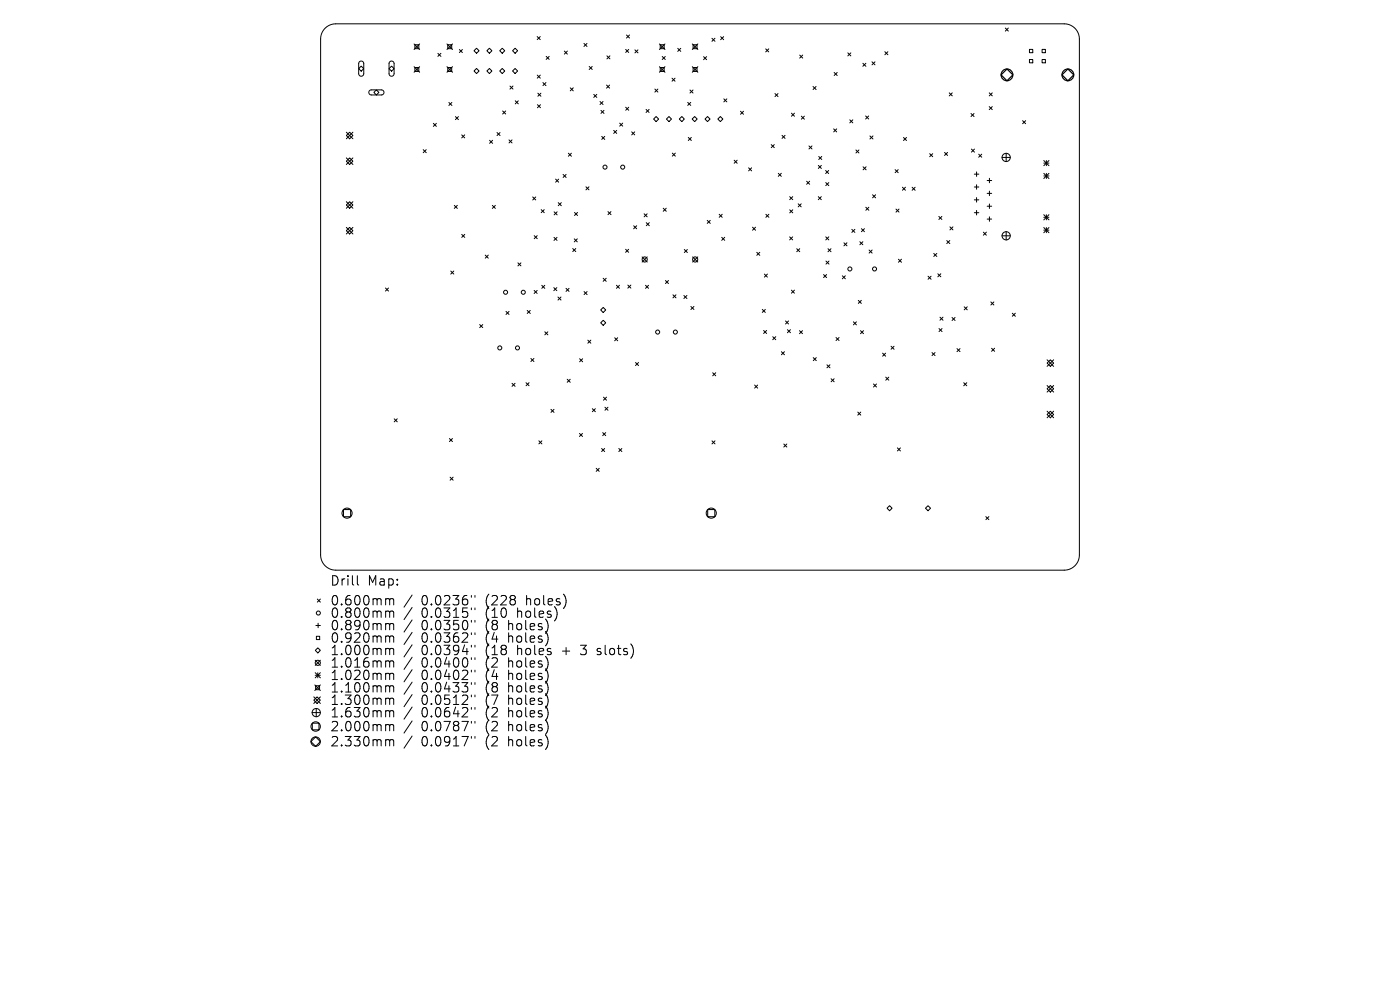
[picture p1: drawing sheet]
<svg xmlns="http://www.w3.org/2000/svg" width="297mm" height="210mm" viewBox="0 0 297 210" stroke-linecap="round" stroke-linejoin="round" font-family="sans-serif">
<defs><g id="words">
<g font-size="2.8">
<text x="70" y="124.5">Drill</text>
<text x="78" y="124.5">Map:</text>
<text x="70" y="128.7">0.600mm</text>
<text x="70" y="131.3">0.800mm</text>
<text x="89.4" y="128.7">0.0236&quot;</text>
<text x="89.4" y="131.3">0.0315&quot;</text>
<text x="103.1" y="128.7">(228</text>
<text x="103.1" y="131.3">(10</text>
<text x="110" y="131.3">holes)</text>
<text x="111.9" y="128.7">holes)</text>
<text x="70" y="134">0.890mm</text>
<text x="70" y="136.6">0.920mm</text>
<text x="89.4" y="134">0.0350&quot;</text>
<text x="89.4" y="136.6">0.0362&quot;</text>
<text x="103.1" y="134">(8</text>
<text x="103.1" y="136.6">(4</text>
<text x="108.1" y="134">holes)</text>
<text x="108.1" y="136.6">holes)</text>
<text x="70" y="139.3">1.000mm</text>
<text x="70" y="141.9">1.016mm</text>
<text x="89.4" y="139.3">0.0394&quot;</text>
<text x="89.4" y="141.9">0.0400&quot;</text>
<text x="103.1" y="139.3">(18</text>
<text x="103.1" y="141.9">(2</text>
<text x="108.1" y="141.9">holes)</text>
<text x="110" y="139.3">holes</text>
<text x="119.7" y="139.3">+</text>
<text x="123.9" y="139.3">3</text>
<text x="127.6" y="139.3">slots)</text>
<text x="70" y="144.5">1.020mm</text>
<text x="70" y="147.2">1.100mm</text>
<text x="70" y="149.8">1.300mm</text>
<text x="89.4" y="144.5">0.0402&quot;</text>
<text x="89.4" y="147.2">0.0433&quot;</text>
<text x="89.4" y="149.8">0.0512&quot;</text>
<text x="103.1" y="144.5">(4</text>
<text x="103.1" y="147.2">(8</text>
<text x="103.1" y="149.8">(7</text>
<text x="108.1" y="144.5">holes)</text>
<text x="108.1" y="147.2">holes)</text>
<text x="108.1" y="149.8">holes)</text>
<text x="70" y="152.5">1.630mm</text>
<text x="70" y="155.4">2.000mm</text>
<text x="89.4" y="152.5">0.0642&quot;</text>
<text x="89.4" y="155.4">0.0787&quot;</text>
<text x="103.1" y="152.5">(2</text>
<text x="103.1" y="155.4">(2</text>
<text x="108.1" y="152.5">holes)</text>
<text x="108.1" y="155.4">holes)</text>
<text x="70" y="158.6">2.330mm</text>
<text x="89.4" y="158.6">0.0917&quot;</text>
<text x="103.1" y="158.6">(2</text>
<text x="108.1" y="158.6">holes)</text>
</g>
</g></defs>
<g fill="none" stroke="#000" stroke-width=".21">
<path d="M69 5.9l1-.6 1.2-.2h154.6a3.2 3.2 0 0 1 3.2 3.2v109.4a3.2 3.2 0 0 1-3.2 3.3h-154.6a3.2 3.2 0 0 1-3.2-3.3v-109.4l.2-1.1zM76.2 13.1l.6-.1 .4 .4v2.3l-.5 .5-.4-.1-.2-.4v-2.3zM76.6 14l.6 .6-.6 .5-.5-.5zM78.4 19.2l.3-.1h2.3l.4 .2v.4l-.4 .4h-2.3l-.4-.3zM79.8 19.1l.6 .5-.6 .5-.5-.5zM82.5 14.6l.6-.6 .5 .6-.5 .5zM82.7 13.1l.5-.1 .4 .4v2.3l-.4 .5-.4-.1-.3-.4v-2.3zM87.8 9.3l1.2 1.2M87.8 14.1l1.2 1.2M88 9.5h.9v.8h-.9zM88 14.3h.9v.9h-.9zM89 9.3l-1.2 1.2"/>
<path d="M89 14.1l-1.2 1.2M92.9 11.3l.6 .7M93.5 11.3l-.6 .7M94.8 9.3l1.2 1.2M94.8 14.1l1.2 1.2M95 9.5h.8v.8h-.8zM95 14.3h.8v.9h-.8zM96 9.3l-1.2 1.2M96 14.1l-1.2 1.2M97.5 10.5l.6 .6M98.1 10.5l-.6 .6M100.6 10.8l.5-.6 .5 .6-.5 .5z"/>
<path d="M100.6 15.1l.5-.6 .5 .6-.5 .5zM103.3 15.1l.5-.6 .6 .6-.6 .5zM103.8 10.2l.6 .6-.6 .5-.5-.5zM106 15.1l.5-.6 .6 .6-.6 .5zM106.5 10.2l.6 .6-.6 .5-.5-.5zM108.2 18.3l.6 .6M108.7 15.1l.6-.6 .5 .6-.5 .5zM108.8 18.3l-.6 .6M109.3 10.2l.5 .6-.5 .5-.6-.5zM114 7.8l.6 .6M114 15.9l.6 .7M114.1 19.8l.6 .6"/>
<path d="M114.6 7.8l-.6 .6M114.6 15.9l-.6 .7M114.7 19.8l-.6 .6M115.2 17.5l.6 .7M115.8 17.5l-.6 .7M115.9 12l.6 .6M116.5 12l-.6 .6M119.7 10.8l.7 .7M120.4 10.8l-.7 .7M121 18.6l.6 .7M121.6 18.6l-.6 .7M123.9 9.2l.6 .7"/>
<path d="M124.5 9.2l-.6 .7M125 14.1l.6 .6M125.6 14.1l-.6 .6M128.7 18l.6 .7M128.8 11.8l.6 .7M129.3 18l-.6 .7M129.4 11.8l-.6 .7M132.7 10.5l.7 .6M132.9 7.4l.7 .7M133.4 10.5l-.7 .6M133.6 7.4l-.7 .7M134.7 10.6l.6 .6"/>
<path d="M135.3 10.6l-.6 .6M138.9 18.9l.7 .6M139.6 18.9l-.7 .6M139.9 14.1l1.2 1.2M139.9 9.3l1.2 1.2M140.1 9.5h.8v.8h-.8zM140.1 14.3h.8v.9h-.8zM140.5 12l.6 .6M141.1 9.3l-1.2 1.2M141.1 14.1l-1.2 1.2M141.1 12l-.6 .6M142.6 16.6l.6 .6"/>
<path d="M143.2 16.6l-.6 .6M143.8 10.3l.6 .6M144.4 10.3l-.6 .6M146.4 19.1l.6 .6M146.9 9.3l1.1 1.2M146.9 14.1l1.1 1.2M147 19.1l-.6 .6M147 9.5h.9v.8h-.9zM147 14.3h.9v.9h-.9zM148 9.3l-1.1 1.2M148 14.1l-1.1 1.2M149.3 12l.6 .7"/>
<path d="M149.9 12l-.6 .7M151 8.1l.7 .7M151.7 8.1l-.7 .7M152.9 7.8l.6 .6M153.5 7.8l-.6 .6M162.4 10.4l.7 .6M163.1 10.4l-.7 .6M164.4 19.8l.7 .7M165.1 19.8l-.7 .7M169.7 11.7l.6 .6M170.3 11.7l-.6 .6M172.5 18.3l.6 .7"/>
<path d="M173.1 18.3l-.6 .7M177 15.4l.6 .6M177.6 15.4l-.6 .6M179.9 11.2l.6 .7M180.5 11.2l-.6 .7M183 13.4l.7 .7M183.7 13.4l-.7 .7M185 13.1l.6 .7M185.6 13.1l-.6 .7M187.7 11l.7 .6M188.4 11l-.7 .6M201.4 19.7l.6 .6"/>
<path d="M202 19.7l-.6 .6M209.9 19.7l.6 .6M210.5 19.7l-.6 .6M213.3 6l.6 .6M213.9 6l-.6 .6M218.4 10.5h.7v.7h-.7zM218.4 12.6h.7v.7h-.7zM221.1 10.5h.7v.7h-.7zM221.1 12.6h.7v.7h-.7zM73.5 34.2l.7-.7 .7 .7-.7 .7zM73.5 28l1.4 1.4M73.5 33.5l1.4 1.4"/>
<path d="M74.2 28l.7 .7-.7 .7-.7-.7zM74.9 28l-1.4 1.4M74.9 33.5l-1.4 1.4M89.8 31.7l.6 .7M90.4 31.7l-.6 .7M91.9 26.2l.7 .6M92.6 26.2l-.7 .6M95.2 21.7l.7 .7M95.9 21.7l-.7 .7M96.6 24.7l.7 .7M97.3 24.7l-.7 .7M97.9 28.6l.7 .7"/>
<path d="M98.6 28.6l-.7 .7M103.9 29.8l.6 .6M104.5 29.8l-.6 .6M105.4 28.1l.7 .7M106.1 28.1l-.7 .7M106.6 23.5l.7 .7M107.3 23.5l-.7 .7M108 29.7l.6 .6M108.6 29.7l-.6 .6M109.3 21.4l.7 .6M110 21.4l-.7 .6M114 22.2l.7 .7"/>
<path d="M114.7 22.2l-.7 .7M117.9 38l.6 .6M118.5 38l-.6 .6M119.5 37l.6 .6M120.1 37l-.6 .6M120.6 32.5l.6 .6M121.2 32.5l-.6 .6M124.3 39.6l.6 .7M124.9 39.6l-.6 .7M126 20l.6 .7M126.6 20l-.6 .7M127.3 21.5l.6 .7"/>
<path d="M127.5 23.4l.6 .7M127.7 28.9l.6 .7M127.9 21.5l-.6 .7M128.1 23.4l-.6 .7M128.3 28.9l-.6 .7M130.2 27.7l.6 .6M130.8 27.7l-.6 .6M131.5 26.1l.6 .7M132.1 26.1l-.6 .7M132.7 22.7l.7 .7M133.4 22.7l-.7 .7M134 28l.7 .6"/>
<path d="M134.7 28l-.7 .6M137.1 23.2l.6 .7M137.7 23.2l-.6 .7M139.2 24.7l.5 .6-.5 .5-.5-.5zM141.9 24.7l.6 .6-.6 .5-.5-.5zM142.6 32.5l.7 .6M143.3 32.5l-.7 .6M144.1 25.3l.5-.6 .6 .6-.6 .5zM145.9 21.7l.6 .7M146 29.2l.7 .6M146.5 21.7l-.6 .7M146.7 29.2l-.7 .6"/>
<path d="M146.8 25.3l.6-.6 .5 .6-.5 .5zM150.1 24.7l.5 .6-.5 .5-.5-.5zM152.8 24.7l.6 .6-.6 .5-.5-.5zM153.6 21l.6 .6M154.2 21l-.6 .6M155.7 34l.7 .6M156.4 34l-.7 .6M157.1 23.6l.6 .6M157.7 23.6l-.6 .6M158.8 35.6l.7 .6M159.5 35.6l-.7 .6M163.6 30.7l.7 .6"/>
<path d="M164.3 30.7l-.7 .6M165.1 36.8l.7 .6M165.8 36.8l-.7 .6M165.9 28.7l.6 .7M166.5 28.7l-.6 .7M167.9 24l.6 .7M168.5 24l-.6 .7M170 24.6l.6 .7M170.6 24.6l-.6 .7M171.1 38.4l.7 .7M171.6 31l.7 .6M171.8 38.4l-.7 .7"/>
<path d="M172.3 31l-.7 .6M173.6 35.1l.6 .6M173.7 33.2l.6 .6M174.2 35.1l-.6 .6M174.3 33.2l-.6 .6M175.2 36.2l.6 .6M175.2 38.7l.6 .7M175.8 36.2l-.6 .6M175.8 38.7l-.6 .7M176.9 27.3l.6 .7M177.5 27.3l-.6 .7M180.3 25.4l.6 .7"/>
<path d="M180.9 25.4l-.6 .7M181.6 31.8l.6 .7M182.2 31.8l-.6 .7M183.1 35.4l.6 .6M183.6 24.6l.7 .6M183.7 35.4l-.6 .6M184.3 24.6l-.7 .6M184.6 28.8l.6 .7M185.2 28.8l-.6 .7M189.9 36l.6 .6M190.5 36l-.6 .6M191.4 39.7l.7 .7"/>
<path d="M191.7 29.2l.6 .6M192.1 39.7l-.7 .7M192.3 29.2l-.6 .6M193.5 39.7l.6 .7M194.1 39.7l-.6 .7M197.2 32.6l.7 .6M197.9 32.6l-.7 .6M200.4 32.3l.6 .7M201 32.3l-.6 .7M206 24.1l.6 .6M206.1 31.6l.6 .7M206.6 24.1l-.6 .6"/>
<path d="M206.7 36.9h1M206.7 39.7h1M206.7 31.6l-.6 .7M207.2 36.5v.9M207.2 39.2v.9M207.6 32.7l.7 .6M208.3 32.7l-.7 .6M209.4 38.3h1M209.9 22.6l.6 .7M209.9 37.8v1M210.5 22.6l-.6 .7M212.6 33.4h1.7"/>
<path d="M213.5 32.5v1.8M216.9 25.6l.7 .6M217.6 25.6l-.7 .6M221.4 34.1l1.1 1M221.4 34.6h1.1M221.4 36.8l1.1 1.1M221.4 37.3h1.1M222 34.1v1M222 36.8v1.1M222.5 34.1l-1.1 1M222.5 36.8l-1.1 1.1M73.5 42.8l1.4 1.4"/>
<path d="M73.5 48.2l1.4 1.4M74.2 42.8l.7 .7-.7 .7-.7-.7zM74.2 48.2l.7 .7-.7 .7-.7-.7zM74.9 42.8l-1.4 1.4M74.9 48.2l-1.4 1.4M95.6 57.5l.7 .6M96.3 57.5l-.7 .6M96.4 43.6l.6 .6M97 43.6l-.6 .6M98 49.7l.6 .7M98.6 49.7l-.6 .7M102.9 54.1l.7 .7"/>
<path d="M103.6 54.1l-.7 .7M104.4 43.6l.7 .6M105.1 43.6l-.7 .6M109.9 55.8l.6 .6M110.5 55.8l-.6 .6M113 41.8l.7 .6M113.3 50l.7 .6M113.7 41.8l-.7 .6M114 50l-.7 .6M114.8 44.5l.7 .6M115.5 44.5l-.7 .6M117.5 50.4l.7 .6"/>
<path d="M117.6 44.9l.6 .7M118.2 50.4l-.7 .6M118.2 44.9l-.6 .7M118.4 43l.7 .6M119.1 43l-.7 .6M121.5 52.7l.6 .7M121.8 50.7l.7 .6M121.9 45.1l.6 .6M122.1 52.7l-.6 .7M122.5 50.7l-.7 .6M122.5 45.1l-.6 .6M128 59l.6 .7"/>
<path d="M128.6 59l-.6 .7M129 44.9l.6 .6M129.6 44.9l-.6 .6M132.7 52.9l.7 .6M133.4 52.9l-.7 .6M134.4 47.9l.7 .6M135.1 47.9l-.7 .6M136.2 54.5l1.1 1.1M136.6 45.4l.7 .6M137.1 47.2l.6 .7M137.3 45.4l-.7 .6M137.3 54.5l-1.1 1.1"/>
<path d="M137.7 47.2l-.6 .7M140.7 44.2l.6 .6M141.2 59.5l.6 .7M141.3 44.2l-.6 .6M141.8 59.5l-.6 .7M145.2 52.9l.6 .7M145.8 52.9l-.6 .7M146.9 54.5l1.1 1.1M148 54.5l-1.1 1.1M150 46.7l.7 .7M150.7 46.7l-.7 .7M152.6 45.5l.6 .6"/>
<path d="M153.1 50.3l.6 .7M153.2 45.5l-.6 .6M153.7 50.3l-.6 .7M159.6 48.2l.7 .6M160.3 48.2l-.7 .6M160.5 53.5l.7 .7M161.2 53.5l-.7 .7M162.2 58.1l.6 .7M162.5 45.5l.6 .6M162.8 58.1l-.6 .7M163.1 45.5l-.6 .6M167.5 50.2l.7 .7"/>
<path d="M167.5 41.7l.7 .7M167.5 44.5l.7 .7M168.2 50.2l-.7 .7M168.2 41.7l-.7 .7M168.2 44.5l-.7 .7M169 52.8l.7 .6M169.3 43.2l.7 .7M169.7 52.8l-.7 .6M170 43.2l-.7 .7M173.6 41.7l.6 .7M174.2 41.7l-.6 .7M174.7 58.2l.7 .7"/>
<path d="M175.2 50.2l.6 .7M175.2 55.4l.7 .6M175.4 58.2l-.7 .7M175.7 52.8l.6 .6M175.8 50.2l-.6 .7M175.9 55.4l-.7 .6M176.3 52.8l-.6 .6M178.7 58.5l.6 .6M179 51.5l.7 .6M179.3 58.5l-.6 .6M179.7 51.5l-.7 .6M180.7 48.7l.7 .6"/>
<path d="M181.4 48.7l-.7 .6M182.4 51.3l.7 .6M182.7 48.5l.7 .7M183.1 51.3l-.7 .6M183.4 48.5l-.7 .7M183.7 44l.6 .6M184.3 44l-.6 .6M184.4 53l.6 .7M185 53l-.6 .7M185.1 41.3l.7 .7M185.8 41.3l-.7 .7M190.1 44.4l.6 .6"/>
<path d="M190.6 55l.6 .6M190.7 44.4l-.6 .6M191.2 55l-.6 .6M196.9 58.6l.6 .6M197.5 58.6l-.6 .6M198.1 53.8l.6 .6M198.7 53.8l-.6 .6M199 58.1l.6 .6M199.2 45.9l.6 .7M199.6 58.1l-.6 .6M199.8 45.9l-.6 .7M200.9 51l.6 .7"/>
<path d="M201.5 51l-.6 .7M201.5 48.1l.7 .7M202.2 48.1l-.7 .7M206.7 42.4h1M206.7 45.1h1M207.2 41.9v1M207.2 44.6v1M208.6 49.2l.7 .7M209.3 49.2l-.7 .7M209.4 41h1M209.4 43.7h1M209.4 46.5h1"/>
<path d="M209.9 40.5v1M209.9 43.3v.9M209.9 46v.9M212.6 50h1.7M213.5 49.1v1.8M221.4 45.5l1.1 1.1M221.4 46.1h1.1M221.4 48.3l1.1 1.1M221.4 48.8h1.1M222 45.5v1.1M222 48.3v1.1M222.5 45.5l-1.1 1.1"/>
<path d="M222.5 48.3l-1.1 1.1M81.8 61.1l.6 .6M82.4 61.1l-.6 .6M101.8 68.9l.6 .6M102.4 68.9l-.6 .6M107.3 66.1l.7 .6M108 66.1l-.7 .6M111.8 65.9l.7 .6M112.5 65.9l-.7 .6M112.6 76l.7 .7M113.3 76l-.7 .7M113.3 61.6l.7 .7"/>
<path d="M114 61.6l-.7 .7M114.9 60.5l.7 .7M115.6 60.5l-.7 .7M115.6 70.4l.6 .6M116.2 70.4l-.6 .6M117.5 61l.6 .7M118.1 61l-.6 .7M118.4 63l.6 .7M119 63l-.6 .7M120.1 61.2l.6 .6M120.7 61.2l-.6 .6M123 76.1l.6 .6"/>
<path d="M123.6 76.1l-.6 .6M123.9 61.8l.6 .7M124.5 61.8l-.6 .7M124.7 72.2l.6 .6M125.3 72.2l-.6 .6M127.4 65.8l.6-.6 .5 .6-.5 .5zM128 67.9l.5 .6-.5 .5-.6-.5zM130.4 71.6l.6 .7M130.8 60.5l.6 .7M131 71.6l-.6 .7M131.4 60.5l-.6 .7M133.2 60.5l.6 .6"/>
<path d="M133.8 60.5l-.6 .6M134.8 76.9l.7 .6M135.5 76.9l-.7 .6M136.9 60.5l.7 .7M137.6 60.5l-.7 .7M142.8 62.5l.6 .7M143.4 62.5l-.6 .7M145.1 62.7l.6 .6M145.7 62.7l-.6 .6M146.6 65l.6 .7M147.2 65l-.6 .7M151.2 79.1l.6 .6"/>
<path d="M151.8 79.1l-.6 .6M161.7 65.6l.7 .7M162 70.1l.6 .6M162.4 65.6l-.7 .7M162.6 70.1l-.6 .6M163.9 71.4l.7 .7M164.6 71.4l-.7 .7M165.8 74.6l.6 .7M166.4 74.6l-.6 .7M166.6 68.1l.7 .6M167 69.9l.7 .7M167.3 68.1l-.7 .6"/>
<path d="M167.7 69.9l-.7 .7M167.9 61.5l.6 .7M168.5 61.5l-.6 .7M169.6 70.1l.6 .7M170.2 70.1l-.6 .7M172.5 75.9l.7 .6M173.2 75.9l-.7 .6M175.4 77.4l.7 .6M176.1 77.4l-.7 .6M177.4 71.6l.6 .6M178 71.6l-.6 .6M181 68.3l.7 .6"/>
<path d="M181.7 68.3l-.7 .6M182.1 63.7l.6 .7M182.5 70.1l.7 .7M182.7 63.7l-.6 .7M183.2 70.1l-.7 .7M187.2 74.9l.7 .7M187.9 74.9l-.7 .7M189 73.4l.7 .7M189.7 73.4l-.7 .7M197.7 74.8l.7 .6M198.4 74.8l-.7 .6M199.2 69.7l.6 .6"/>
<path d="M199.4 67.3l.7 .6M199.8 69.7l-.6 .6M200.1 67.3l-.7 .6M202 67.3l.6 .7M202.6 67.3l-.6 .7M203 73.9l.7 .7M203.7 73.9l-.7 .7M204.6 65.1l.6 .6M205.2 65.1l-.6 .6M210.2 64.1l.6 .6M210.4 73.9l.6 .6M210.8 64.1l-.6 .6"/>
<path d="M211 73.9l-.6 .6M214.8 66.4l.6 .7M215.4 66.4l-.6 .7M222.1 77l.7-.7 .7 .7-.7 .7zM222.1 76.3l1.4 1.4M223.5 76.3l-1.4 1.4M83.6 88.8l.7 .7M84.3 88.8l-.7 .7M95.3 93l.7 .7M96 93l-.7 .7M108.6 81.3l.7 .7M109.3 81.3l-.7 .7"/>
<path d="M111.6 81.2l.6 .6M112.2 81.2l-.6 .6M114.3 93.5l.7 .7M115 93.5l-.7 .7M116.9 86.8l.6 .7M117.5 86.8l-.6 .7M120.3 80.4l.7 .7M121 80.4l-.7 .7M122.9 91.9l.7 .7M123.6 91.9l-.7 .7M125.7 86.7l.6 .6M126.3 86.7l-.6 .6"/>
<path d="M126.5 99.3l.6 .7M127.1 99.3l-.6 .7M127.6 95.1l.7 .7M127.9 91.8l.6 .6M128 84.2l.7 .7M128.3 95.1l-.7 .7M128.3 86.4l.7 .6M128.5 91.8l-.6 .6M128.7 84.2l-.7 .7M129 86.4l-.7 .6M131.3 95.1l.6 .7M131.9 95.1l-.6 .7"/>
<path d="M151 93.5l.7 .7M151.7 93.5l-.7 .7M160.1 81.7l.6 .6M160.7 81.7l-.6 .6M166.3 94.2l.6 .6M166.9 94.2l-.6 .6M176.3 80.3l.7 .7M177 80.3l-.7 .7M182 87.4l.6 .7M182.6 87.4l-.6 .7M185.3 81.5l.6 .6M185.9 81.5l-.6 .6"/>
<path d="M187.9 80l.7 .6M188.6 80l-.7 .6M190.4 95l.6 .7M191 95l-.6 .7M204.5 81.2l.6 .6M205.1 81.2l-.6 .6M222.1 82.5l.7-.7 .7 .7-.7 .7zM222.1 87.9l.7-.7 .7 .7-.7 .7zM222.1 81.8l1.4 1.4M222.1 87.2l1.4 1.4M223.5 81.8l-1.4 1.4M223.5 87.2l-1.4 1.4"/>
<path d="M72.9 108.1h1.5v1.5h-1.5zM95.5 101.2l.6 .7M96.1 101.2l-.6 .7M150.1 108.1h1.5v1.5h-1.5zM188.2 107.8l.5-.5 .6 .5-.6 .5zM196.3 107.8l.6-.5 .5 .5-.5 .5zM209.1 109.6l.7 .6M209.8 109.6l-.7 .6M67 132.7h1M67.1 135h.7v.7h-.7zM67.3 127.1l.7 .6M67.4 137.4l.6 .6-.6 .5-.5-.5z"/>
<path d="M67.5 132.2v1M68 127.1l-.7 .6M75.8 122.1v1.7l.3 .3M82.1 127l.5 .1 .1 .2M82.1 129.6l.5 .1 .1 .2M82.1 132.3h.3l.3 .3M82.1 134.9l.5 .1 .1 .2M82.1 137.5l.5 .1 .1 .2M82.7 127.3l.3-.3 .4 .1 .1 1.2M82.7 127.3v1M82.7 129.9v1.1M82.7 132.6v1"/>
<path d="M82.7 135.2v1M82.7 137.8v1.1M82.7 129.9l.3-.3 .4 .1 .1 1.3M82.7 132.6l.3-.3 .4 .1 .1 1.2M82.7 135.2l.3-.3 .4 .1 .1 1.2M82.7 137.8l.3-.3 .4 .1 .1 1.3M87.4 126.2l-1.7 2.6M87.4 128.9l-1.7 2.5M87.4 131.5l-1.7 2.6M87.4 134.1l-1.7 2.6M87.4 136.8l-1.7 2.6M87.4 139.4l-1.7 2.6"/>
<path d="M100 126.3v.4M100 129v.3M100 131.6v.4M100 134.2v.4M100 136.9v.4M100 139.5v.4M100.8 126.3v.4M100.8 129v.3M100.8 131.6v.4M100.8 134.2v.4M100.8 136.9v.4M100.8 139.5v.4"/>
<path d="M126.7 138.8l.2 .1M126.8 137.6v.5M66.2 151.2h1.8M66.3 153.4h1.4v1.4h-1.4zM66.6 148.5l.7-.7 .7 .7-.7 .7zM66.6 147.8l1.4 1.4M66.8 145.3l1.2 1.2M66.9 142.7l1.1 1.1M66.9 143.2h1.1M66.9 140.1l1.1 1M67 145.5h.8v.8h-.8zM67 156.3l1 1-1 1-1-1z"/>
<path d="M67.1 150.3v1.7M67.4 142.7v1.1M68 145.3l-1.2 1.2M68 140.1l-1.1 1M68 142.7l-1.1 1.1M68 147.8l-1.4 1.4M82.1 140.2l.5 .1 .1 .2M82.1 142.8l.5 .1 .1 .2M82.1 145.5l.5 .1 .1 .2M82.1 148.1l.5 .1 .1 .2M82.1 150.7l.5 .1 .1 .2M82.1 153.7l.5 .1 .1 .2"/>
<path d="M82.1 156.9l.5 .1 .1 .2M82.7 140.5v1M82.7 143.1v1.1M82.7 145.8v1M82.7 148.4v1M82.7 151v1.1M82.7 154v1M82.7 157.2v1M82.7 140.5l.3-.3 .4 .1 .1 1.2M82.7 143.1l.3-.3 .4 .1 .1 1.3M82.7 145.8l.3-.3 .4 .1 .1 1.2M82.7 148.4l.3-.3 .4 .1 .1 1.2"/>
<path d="M82.7 151l.3-.3 .4 .1 .1 1.3M82.7 154l.3-.3 .4 .1 .1 1.2M82.7 157.2l.3-.3 .4 .1 .1 1.2M87.4 142.1l-1.7 2.5M87.4 144.7l-1.7 2.6M87.4 147.3l-1.7 2.6M87.4 150l-1.7 2.6M87.4 152.9l-1.7 2.6M87.4 156.1l-1.7 2.6M100 142.2v.3M100 144.8v.4M100 147.4v.4"/>
<path d="M100 150.1v.4M100 153v.4M100 156.2v.4M100.8 142.2v.3M100.8 144.8v.4M100.8 147.4v.4M100.8 150.1v.4M100.8 153v.4M100.8 156.2v.4"/>
<circle cx="128.3" cy="35.5" r=".43"/>
<circle cx="132.1" cy="35.5" r=".43"/>
<circle cx="213.5" cy="33.4" r=".87"/>
<circle cx="136.8" cy="55" r=".55"/>
<circle cx="147.5" cy="55" r=".55"/>
<circle cx="180.3" cy="57.1" r=".43"/>
<circle cx="185.5" cy="57.1" r=".43"/>
<circle cx="213.5" cy="50" r=".87"/>
<circle cx="106" cy="73.8" r=".43"/>
<circle cx="107.3" cy="62" r=".43"/>
<circle cx="109.8" cy="73.8" r=".43"/>
<circle cx="111" cy="62" r=".43"/>
<circle cx="139.5" cy="70.4" r=".43"/>
<circle cx="143.3" cy="70.4" r=".43"/>
<circle cx="73.6" cy="108.9" r="1.07"/>
<circle cx="150.9" cy="108.9" r="1.07"/>
<circle cx="67.5" cy="130" r=".43"/>
<circle cx="67" cy="154.1" r="1"/>
<circle cx="67" cy="157.3" r="1"/>
<circle cx="67.1" cy="151.2" r=".87"/>
<circle cx="67.4" cy="140.6" r=".55"/>
</g>
<g fill="none" stroke="#000" stroke-width=".25">
<path d="M212.4 15.9l1.2-1.3 1.3 1.3-1.3 1.2zM225.3 15.9l1.2-1.3 1.3 1.3-1.3 1.2z"/>
<circle cx="213.6" cy="15.9" r="1.25"/>
<circle cx="226.5" cy="15.9" r="1.25"/>
</g>
<use href="#words"/>
</svg>
